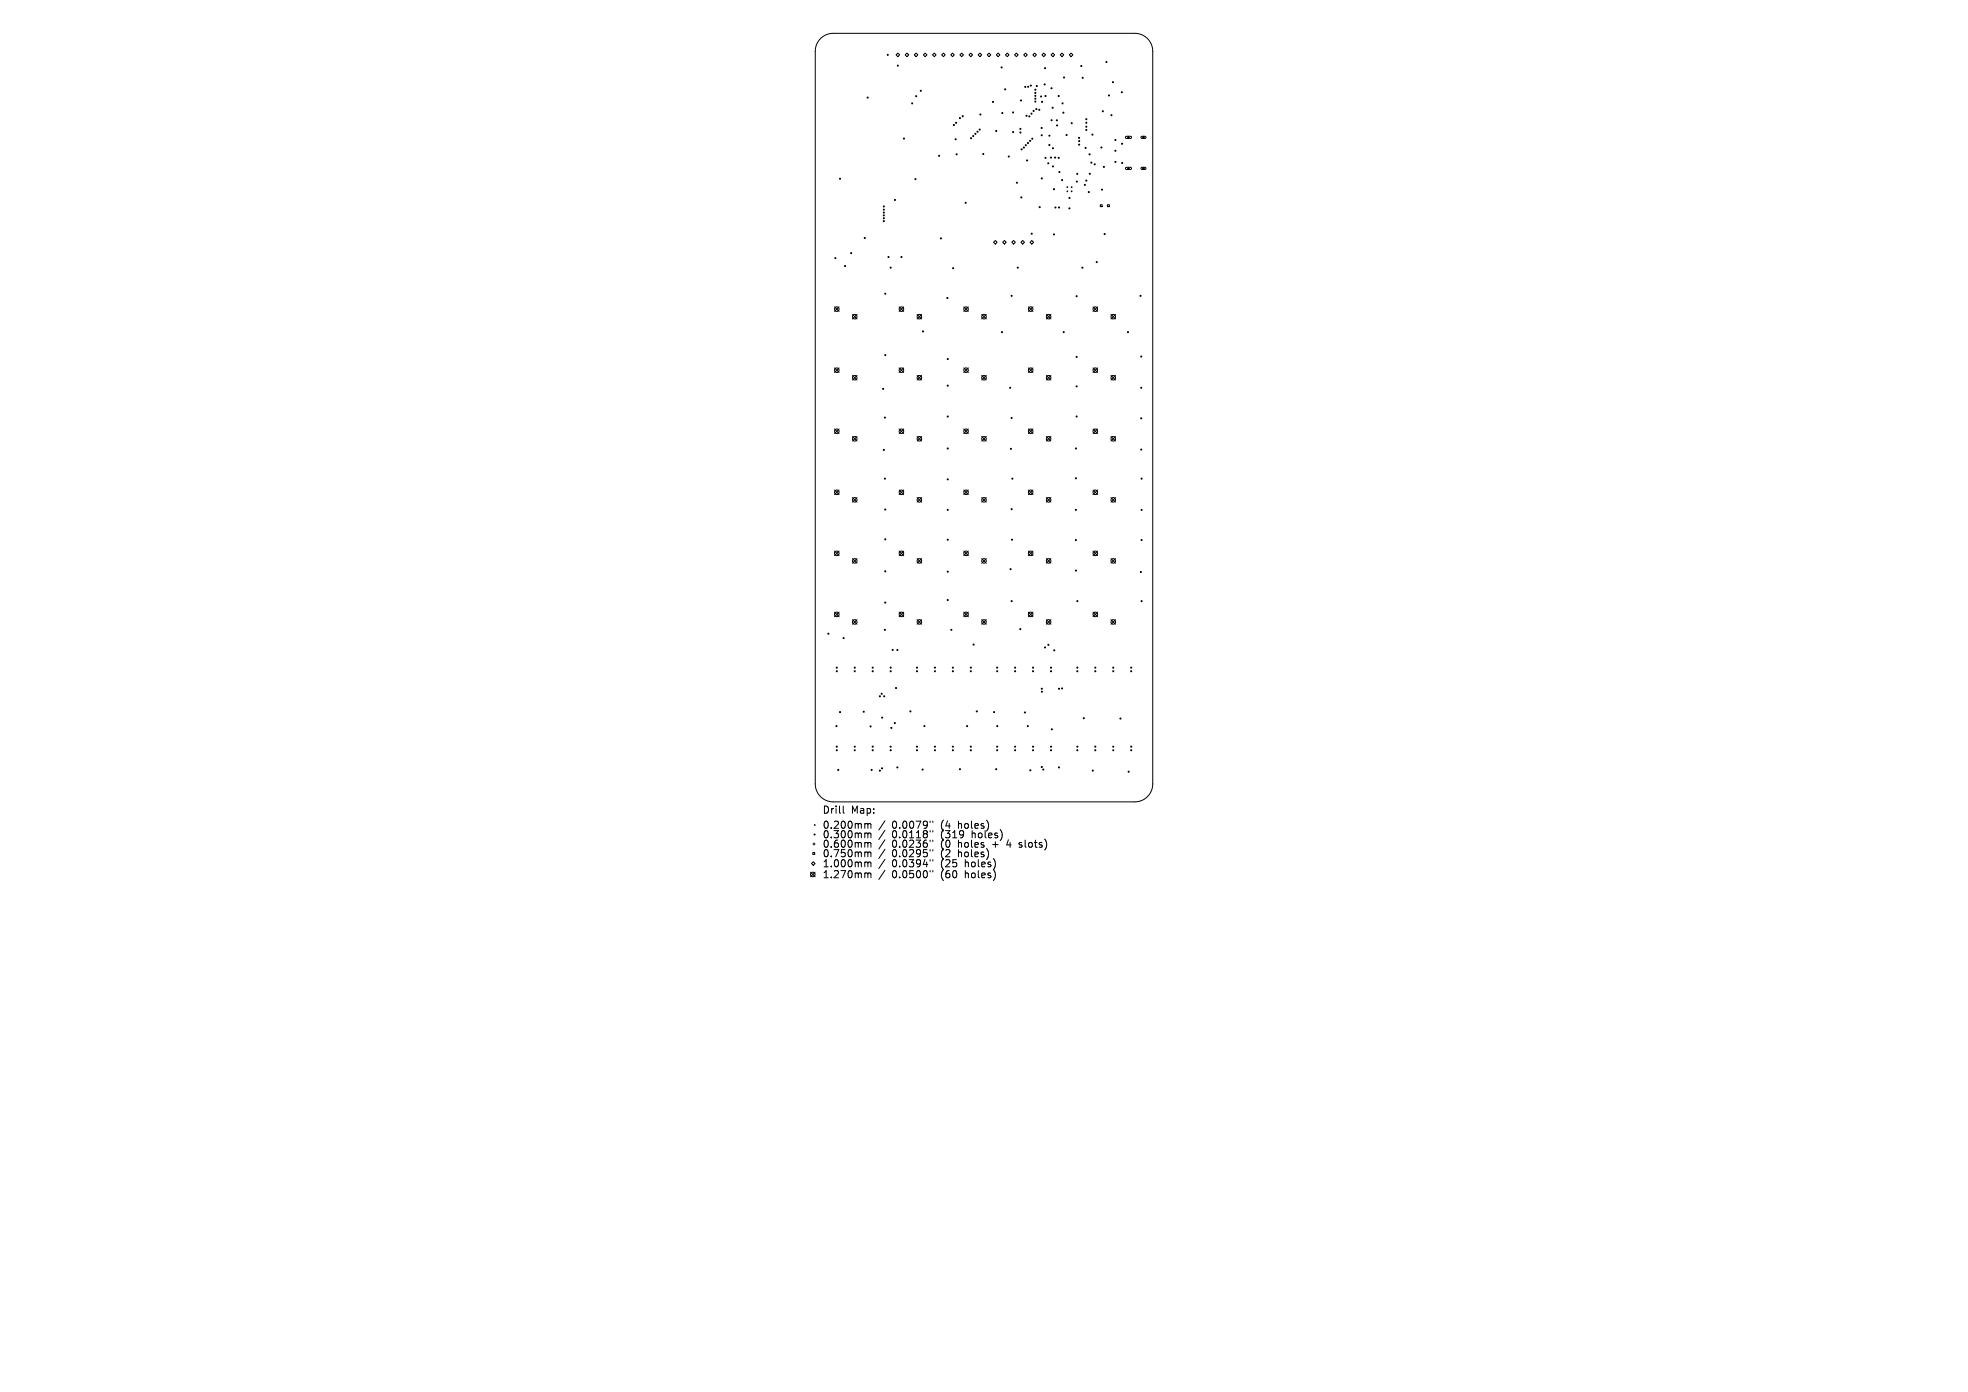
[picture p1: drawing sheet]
<svg xmlns="http://www.w3.org/2000/svg" width="297mm" height="210mm" viewBox="0 0 297 210" stroke-linecap="round" stroke-linejoin="round" font-family="sans-serif">
<defs><g id="words">
<g font-size="1.5">
<text x="124.1" y="122.9">Drill</text>
<text x="124.1" y="125.2">0.200mm</text>
<text x="128.4" y="122.9">Map:</text>
<text x="134.6" y="125.2">0.0079&quot;</text>
<text x="142.1" y="125.2">(4</text>
<text x="144.8" y="125.2">holes)</text>
<text x="124.1" y="126.6">0.300mm</text>
<text x="124.1" y="128">0.600mm</text>
<text x="124.1" y="129.5">0.750mm</text>
<text x="124.1" y="131">1.000mm</text>
<text x="134.6" y="126.6">0.0118&quot;</text>
<text x="134.6" y="128">0.0236&quot;</text>
<text x="134.6" y="129.5">0.0295&quot;</text>
<text x="134.6" y="131">0.0394&quot;</text>
<text x="142.1" y="126.6">(319</text>
<text x="142.1" y="128">(0</text>
<text x="142.1" y="129.5">(2</text>
<text x="142.1" y="131">(25</text>
<text x="144.8" y="128">holes</text>
<text x="144.8" y="129.5">holes)</text>
<text x="145.8" y="131">holes)</text>
<text x="146.8" y="126.6">holes)</text>
<text x="150" y="128">+</text>
<text x="152.3" y="128">4</text>
<text x="154.3" y="128">slots)</text>
<text x="124.1" y="132.6">1.270mm</text>
<text x="134.6" y="132.6">0.0500&quot;</text>
<text x="142.1" y="132.6">(60</text>
<text x="145.8" y="132.6">holes)</text>
</g>
</g></defs>
<g fill="none" stroke="#000" stroke-width=".15">
<path d="M123.8 5.8a2.71 2.71 0 0 1 1.9-.8h45.6a2.71 2.71 0 0 1 2.7 2.7v110.6a2.71 2.71 0 0 1-2.7 2.7h-45.6a2.71 2.71 0 0 1-2.7-2.7v-110.6a2.71 2.71 0 0 1 .8-1.9zM135.5 8l.3 .3-.3 .2-.3-.2zM136.9 8l.2 .3-.2 .2-.3-.2zM138.2 8l.3 .3-.3 .2-.2-.2zM139.6 8l.3 .3-.3 .2-.2-.2zM141 8l.3 .3-.3 .2-.3-.2zM142.4 8l.2 .3-.2 .2-.3-.2zM143.8 8l.2 .3-.2 .2-.3-.2zM145.1 8l.3 .3-.3 .2-.2-.2zM146.5 8l.3 .3-.3 .2-.3-.2zM147.9 8l.3 .3-.3 .2-.3-.2zM149.3 8l.2 .3-.2 .2-.3-.2z"/>
<path d="M150.6 8l.3 .3-.3 .2-.2-.2zM152 8l.3 .3-.3 .2-.3-.2zM153.4 8l.3 .3-.3 .2-.3-.2zM154.8 8l.2 .3-.2 .2-.3-.2zM156.1 8l.3 .3-.3 .2-.2-.2zM157.5 8l.3 .3-.3 .2-.3-.2zM158.9 8l.3 .3-.3 .2-.3-.2zM160.3 8l.2 .3-.2 .2-.3-.2zM161.6 8l.3 .3-.3 .2-.2-.2zM149.9 36.6l.3-.3 .3 .3-.3 .2zM151.3 36.6l.3-.3 .3 .3-.3 .2zM152.7 36.6l.3-.3 .2 .3-.2 .2z"/>
<path d="M154.1 36.6l.2-.3 .3 .3-.3 .2zM155.7 36.3l.3 .3-.3 .2-.3-.2zM161 28.2l.1 .1M161 28.8l.1 .1M161.1 28.2l-.1 .1M161.1 28.8l-.1 .1M161.7 28.8l.1 .1M161.7 28.2l.1 .1M161.8 28.2l-.1 .1M161.8 28.8l-.1 .1M166 30.9h.3v.3h-.3zM167.1 30.9h.3v.3h-.3z"/>
<path d="M169.9 20.6h.7l.2 .2-.2 .1h-.6l-.2-.1zM169.9 25.3l.7-.1 .2 .2-.2 .2h-.6l-.2-.2zM170.1 20.7h.4M170.1 25.4h.4M170.3 20.6v.3M170.3 25.2v.4M172.2 20.6h.6l.1 .2-.1 .1h-.5l-.1-.1zM172.2 25.3l.6-.1 .1 .2-.1 .2h-.5l-.1-.2zM172.4 20.7h.3M172.4 25.4h.3M172.6 20.6v.3M172.6 25.2v.4"/>
<path d="M125.9 46.3l.7 .7M125.9 55.5l.7 .7M126.6 46.3l-.7 .7M126.6 55.5l-.7 .7M128.7 47.4l.6 .7M128.7 56.6l.6 .7M129.3 47.4l-.6 .7M129.3 56.6l-.6 .7M135.7 46.3l.7 .7M135.7 55.5l.7 .7M136.4 46.3l-.7 .7M136.4 55.5l-.7 .7"/>
<path d="M138.4 47.4l.7 .7M138.4 56.6l.7 .7M139.1 47.4l-.7 .7M139.1 56.6l-.7 .7M145.4 46.3l.7 .7M145.4 55.5l.7 .7M146.1 46.3l-.7 .7M146.1 55.5l-.7 .7M148.2 47.4l.6 .7M148.2 56.6l.6 .7M148.8 47.4l-.6 .7M148.8 56.6l-.6 .7"/>
<path d="M155.2 46.3l.7 .7M155.2 55.5l.7 .7M155.9 46.3l-.7 .7M155.9 55.5l-.7 .7M157.9 47.4l.7 .7M157.9 56.6l.7 .7M158.6 47.4l-.7 .7M158.6 56.6l-.7 .7M165 46.3l.6 .7M165 55.5l.6 .7M165.6 46.3l-.6 .7M165.6 55.5l-.6 .7"/>
<path d="M167.7 47.4l.7 .7M167.7 56.6l.7 .7M168.4 47.4l-.7 .7M168.4 56.6l-.7 .7M125.9 64.7l.7 .7M125.9 73.9l.7 .7M126.6 64.7l-.7 .7M126.6 73.9l-.7 .7M128.7 65.9l.6 .6M128.7 75.1l.6 .7M129.3 65.9l-.6 .6M129.3 75.1l-.6 .7"/>
<path d="M135.7 64.7l.7 .7M135.7 73.9l.7 .7M136.4 64.7l-.7 .7M136.4 73.9l-.7 .7M138.4 65.9l.7 .6M138.4 75.1l.7 .7M139.1 65.9l-.7 .6M139.1 75.1l-.7 .7M145.4 64.7l.7 .7M145.4 73.9l.7 .7M146.1 64.7l-.7 .7M146.1 73.9l-.7 .7"/>
<path d="M148.2 65.9l.6 .6M148.2 75.1l.6 .7M148.8 65.9l-.6 .6M148.8 75.1l-.6 .7M155.2 64.7l.7 .7M155.2 73.9l.7 .7M155.9 64.7l-.7 .7M155.9 73.9l-.7 .7M157.9 65.9l.7 .6M157.9 75.1l.7 .7M158.6 65.9l-.7 .6M158.6 75.1l-.7 .7"/>
<path d="M165 73.9l.6 .7M165 64.7l.6 .7M165.6 64.7l-.6 .7M165.6 73.9l-.6 .7M167.7 65.9l.7 .6M167.7 75.1l.7 .7M168.4 65.9l-.7 .6M168.4 75.1l-.7 .7M125.9 83.1l.7 .7M125.9 92.4l.7 .6M126.6 83.1l-.7 .7M126.6 92.4l-.7 .6"/>
<path d="M128.7 84.3l.6 .7M128.7 93.5l.6 .7M129.3 84.3l-.6 .7M129.3 93.5l-.6 .7M135.7 83.1l.7 .7M135.7 92.4l.7 .6M136.4 83.1l-.7 .7M136.4 92.4l-.7 .6M138.4 84.3l.7 .7M138.4 93.5l.7 .7M139.1 84.3l-.7 .7M139.1 93.5l-.7 .7"/>
<path d="M145.4 83.1l.7 .7M145.4 92.4l.7 .6M146.1 83.1l-.7 .7M146.1 92.4l-.7 .6M148.2 84.3l.6 .7M148.2 93.5l.6 .7M148.8 84.3l-.6 .7M148.8 93.5l-.6 .7M155.2 83.1l.7 .7M155.2 92.4l.7 .6M155.9 83.1l-.7 .7M155.9 92.4l-.7 .6"/>
<path d="M157.9 84.3l.7 .7M157.9 93.5l.7 .7M158.6 84.3l-.7 .7M158.6 93.5l-.7 .7M165 83.1l.6 .7M165 92.4l.6 .6M165.6 83.1l-.6 .7M165.6 92.4l-.6 .6M167.7 84.3l.7 .7M167.7 93.5l.7 .7M168.4 84.3l-.7 .7M168.4 93.5l-.7 .7"/>
<path d="M122.3 131.6l.7 .7M122.5 130.3l.2-.3 .3 .3-.3 .3zM122.7 128.6h.2v.3h-.2zM122.7 127.3h.3M122.8 127.2v.3M122.9 124.4l.1 .1M123 124.4l-.1 .1M123 131.6l-.7 .7M127.3 121.6v.9l.1 .2M130.7 124.2l.3 .2M130.7 125.7l.3 .1M130.7 127.1l.3 .2"/>
<path d="M130.7 128.5l.3 .2M130.7 130.1l.3 .1M130.7 131.7l.3 .2M131 124.4l.1-.2 .3 .1v.7M131 124.4v.6M131 125.8v.6M131 127.3v.5M131 128.7v.6M131 130.2v.6M131 131.9v.5M131 125.8l.1-.1h.3v.7M131 127.3l.1-.2 .3 .1v.6"/>
<path d="M131 128.7l.1-.2 .3 .1v.7M131 130.2l.1-.1h.3v.7M131 131.9l.1-.2 .3 .1v.6M133.6 123.8l-1 1.4M133.6 125.3l-1 1.4M133.6 126.7l-1 1.4M133.6 128.1l-1 1.4M133.6 129.6l-1 1.4M133.6 131.3l-1 1.4M140.4 123.9v.2M140.4 125.3v.2M140.4 126.7v.3"/>
<path d="M140.4 128.2v.2M140.4 129.7v.2M140.4 131.3v.2M140.8 123.9v.2M140.8 125.3v.2M140.8 126.7v.3M140.8 128.2v.2M140.8 129.7v.2M140.8 131.3v.2M153.8 127.8h.1M153.8 127.2v.2"/>
<circle cx="130.9" cy="14.7" r=".08"/>
<circle cx="134" cy="8.3" r=".08"/>
<circle cx="135.5" cy="9.9" r=".08"/>
<circle cx="137.7" cy="15.6" r=".08"/>
<circle cx="138.3" cy="14.5" r=".08"/>
<circle cx="139" cy="13.7" r=".08"/>
<circle cx="144" cy="18.9" r=".08"/>
<circle cx="144.3" cy="18.5" r=".08"/>
<circle cx="144.9" cy="17.8" r=".08"/>
<circle cx="145.3" cy="17.5" r=".08"/>
<circle cx="147.5" cy="19.9" r=".08"/>
<circle cx="147.9" cy="19.5" r=".08"/>
<circle cx="148" cy="17.3" r=".08"/>
<circle cx="149.9" cy="15.4" r=".08"/>
<circle cx="150.3" cy="19.8" r=".08"/>
<circle cx="151.2" cy="10.2" r=".08"/>
<circle cx="151.3" cy="17.1" r=".08"/>
<circle cx="151.7" cy="13.5" r=".08"/>
<circle cx="152.9" cy="17" r=".08"/>
<circle cx="152.9" cy="19.9" r=".08"/>
<circle cx="154" cy="20" r=".08"/>
<circle cx="154" cy="19.4" r=".08"/>
<circle cx="154.1" cy="15.2" r=".08"/>
<circle cx="154.7" cy="13.1" r=".08"/>
<circle cx="154.9" cy="17.5" r=".08"/>
<circle cx="155.2" cy="13.1" r=".08"/>
<circle cx="155.3" cy="17.6" r=".08"/>
<circle cx="155.6" cy="12.9" r=".08"/>
<circle cx="155.7" cy="17.1" r=".08"/>
<circle cx="156" cy="16.7" r=".08"/>
<circle cx="156.2" cy="15.3" r=".08"/>
<circle cx="156.2" cy="14.5" r=".08"/>
<circle cx="156.2" cy="13.5" r=".08"/>
<circle cx="156.2" cy="14" r=".08"/>
<circle cx="156.2" cy="14.9" r=".08"/>
<circle cx="156.4" cy="16.5" r=".08"/>
<circle cx="156.5" cy="13" r=".08"/>
<circle cx="156.8" cy="16.6" r=".08"/>
<circle cx="157.1" cy="14.6" r=".08"/>
<circle cx="157.2" cy="19.3" r=".08"/>
<circle cx="157.3" cy="15.4" r=".08"/>
<circle cx="157.7" cy="12.7" r=".08"/>
<circle cx="157.7" cy="10.3" r=".08"/>
<circle cx="157.8" cy="14.5" r=".08"/>
<circle cx="158.7" cy="13.3" r=".08"/>
<circle cx="158.7" cy="18.1" r=".08"/>
<circle cx="158.9" cy="16.3" r=".08"/>
<circle cx="159.5" cy="18.2" r=".08"/>
<circle cx="159.5" cy="18.9" r=".08"/>
<circle cx="159.8" cy="14.5" r=".08"/>
<circle cx="160.4" cy="15.6" r=".08"/>
<circle cx="160.5" cy="17" r=".08"/>
<circle cx="160.6" cy="11.7" r=".08"/>
<circle cx="161.7" cy="18.6" r=".08"/>
<circle cx="163.2" cy="10" r=".08"/>
<circle cx="163.4" cy="11.7" r=".08"/>
<circle cx="163.9" cy="18" r=".08"/>
<circle cx="163.9" cy="19.1" r=".08"/>
<circle cx="163.9" cy="19.6" r=".08"/>
<circle cx="163.9" cy="18.5" r=".08"/>
<circle cx="166.4" cy="16.8" r=".08"/>
<circle cx="167" cy="9.4" r=".08"/>
<circle cx="167.4" cy="14.4" r=".08"/>
<circle cx="167.7" cy="17.4" r=".08"/>
<circle cx="168" cy="12.4" r=".08"/>
<circle cx="169.3" cy="13.9" r=".08"/>
<circle cx="126.1" cy="38.9" r=".08"/>
<circle cx="126.8" cy="27" r=".08"/>
<circle cx="128.5" cy="38.2" r=".08"/>
<circle cx="130.5" cy="35.9" r=".08"/>
<circle cx="133.4" cy="32.9" r=".08"/>
<circle cx="133.4" cy="31.6" r=".08"/>
<circle cx="133.4" cy="32.1" r=".08"/>
<circle cx="133.4" cy="33.4" r=".08"/>
<circle cx="133.4" cy="32.5" r=".08"/>
<circle cx="133.4" cy="31.1" r=".08"/>
<circle cx="134.1" cy="38.8" r=".08"/>
<circle cx="135.1" cy="30.2" r=".08"/>
<circle cx="136" cy="38.8" r=".08"/>
<circle cx="136.4" cy="20.9" r=".08"/>
<circle cx="138.2" cy="27" r=".08"/>
<circle cx="141.7" cy="23.5" r=".08"/>
<circle cx="142" cy="36" r=".08"/>
<circle cx="144.2" cy="21" r=".08"/>
<circle cx="144.4" cy="23.3" r=".08"/>
<circle cx="145.7" cy="30.6" r=".08"/>
<circle cx="146.6" cy="20.8" r=".08"/>
<circle cx="146.9" cy="20.5" r=".08"/>
<circle cx="147.2" cy="20.2" r=".08"/>
<circle cx="148.4" cy="23.2" r=".08"/>
<circle cx="152.2" cy="23.6" r=".08"/>
<circle cx="153.5" cy="27.6" r=".08"/>
<circle cx="154.1" cy="29.8" r=".08"/>
<circle cx="154.2" cy="22.5" r=".08"/>
<circle cx="154.5" cy="22.3" r=".08"/>
<circle cx="154.8" cy="21.9" r=".08"/>
<circle cx="155" cy="24.2" r=".08"/>
<circle cx="155.1" cy="21.6" r=".08"/>
<circle cx="155.5" cy="21.3" r=".08"/>
<circle cx="155.7" cy="35.3" r=".08"/>
<circle cx="155.8" cy="20.9" r=".08"/>
<circle cx="156.9" cy="31.3" r=".08"/>
<circle cx="157.2" cy="20.4" r=".08"/>
<circle cx="157.2" cy="26.9" r=".08"/>
<circle cx="157.8" cy="23.8" r=".08"/>
<circle cx="158.2" cy="24.6" r=".08"/>
<circle cx="158.4" cy="21.9" r=".08"/>
<circle cx="158.4" cy="20.5" r=".08"/>
<circle cx="158.6" cy="23.8" r=".08"/>
<circle cx="158.9" cy="25.1" r=".08"/>
<circle cx="158.9" cy="22.4" r=".08"/>
<circle cx="159.1" cy="28.5" r=".08"/>
<circle cx="159.1" cy="35.4" r=".08"/>
<circle cx="159.2" cy="23.8" r=".08"/>
<circle cx="159.3" cy="31.3" r=".08"/>
<circle cx="159.8" cy="23.8" r=".08"/>
<circle cx="159.8" cy="31.3" r=".08"/>
<circle cx="159.9" cy="26" r=".08"/>
<circle cx="160.3" cy="27.2" r=".08"/>
<circle cx="161" cy="20.4" r=".08"/>
<circle cx="161.4" cy="31.4" r=".08"/>
<circle cx="161.4" cy="29.9" r=".08"/>
<circle cx="162.5" cy="27.4" r=".08"/>
<circle cx="162.6" cy="26.2" r=".08"/>
<circle cx="162.8" cy="20.8" r=".08"/>
<circle cx="162.9" cy="21.3" r=".08"/>
<circle cx="162.9" cy="21.8" r=".08"/>
<circle cx="163.7" cy="27.9" r=".08"/>
<circle cx="163.8" cy="22.3" r=".08"/>
<circle cx="163.9" cy="27.2" r=".08"/>
<circle cx="164.3" cy="29" r=".08"/>
<circle cx="164.4" cy="23.3" r=".08"/>
<circle cx="164.5" cy="26.2" r=".08"/>
<circle cx="164.7" cy="24.5" r=".08"/>
<circle cx="164.9" cy="20.3" r=".08"/>
<circle cx="165.2" cy="24.8" r=".08"/>
<circle cx="165.5" cy="39.5" r=".08"/>
<circle cx="166.2" cy="22.3" r=".08"/>
<circle cx="166.3" cy="28.6" r=".08"/>
<circle cx="166.6" cy="25.2" r=".08"/>
<circle cx="166.7" cy="35.3" r=".08"/>
<circle cx="168.3" cy="21.1" r=".08"/>
<circle cx="168.3" cy="24.4" r=".08"/>
<circle cx="168.3" cy="22.7" r=".08"/>
<circle cx="169.3" cy="21.7" r=".08"/>
<circle cx="169.3" cy="24.6" r=".08"/>
<circle cx="126.3" cy="55.9" r=".34"/>
<circle cx="126.3" cy="46.6" r=".34"/>
<circle cx="127.5" cy="40.1" r=".08"/>
<circle cx="129" cy="47.8" r=".34"/>
<circle cx="129" cy="57" r=".34"/>
<circle cx="133.3" cy="58.7" r=".08"/>
<circle cx="133.6" cy="44.3" r=".08"/>
<circle cx="133.6" cy="53.6" r=".08"/>
<circle cx="134.4" cy="40.4" r=".08"/>
<circle cx="136" cy="55.9" r=".34"/>
<circle cx="136" cy="46.6" r=".34"/>
<circle cx="138.7" cy="47.8" r=".34"/>
<circle cx="138.7" cy="57" r=".34"/>
<circle cx="139.3" cy="50" r=".08"/>
<circle cx="143" cy="45" r=".08"/>
<circle cx="143" cy="58.2" r=".08"/>
<circle cx="143" cy="54.2" r=".08"/>
<circle cx="143.8" cy="40.5" r=".08"/>
<circle cx="145.8" cy="55.9" r=".34"/>
<circle cx="145.8" cy="46.6" r=".34"/>
<circle cx="148.5" cy="57" r=".34"/>
<circle cx="148.5" cy="47.8" r=".34"/>
<circle cx="151.2" cy="50.1" r=".08"/>
<circle cx="152.5" cy="58.5" r=".08"/>
<circle cx="152.7" cy="44.6" r=".08"/>
<circle cx="153.6" cy="40.4" r=".08"/>
<circle cx="155.5" cy="55.9" r=".34"/>
<circle cx="155.5" cy="46.6" r=".34"/>
<circle cx="158.3" cy="47.8" r=".34"/>
<circle cx="158.3" cy="57" r=".34"/>
<circle cx="160.5" cy="50.1" r=".08"/>
<circle cx="162.5" cy="58.3" r=".08"/>
<circle cx="162.5" cy="53.8" r=".08"/>
<circle cx="162.5" cy="44.7" r=".08"/>
<circle cx="163.3" cy="40.4" r=".08"/>
<circle cx="165.3" cy="55.9" r=".34"/>
<circle cx="165.3" cy="46.6" r=".34"/>
<circle cx="168" cy="47.8" r=".34"/>
<circle cx="168" cy="57" r=".34"/>
<circle cx="170.2" cy="50.1" r=".08"/>
<circle cx="172.1" cy="44.6" r=".08"/>
<circle cx="172.2" cy="58.5" r=".08"/>
<circle cx="172.2" cy="53.8" r=".08"/>
<circle cx="126.3" cy="74.3" r=".34"/>
<circle cx="126.3" cy="65.1" r=".34"/>
<circle cx="129" cy="66.2" r=".34"/>
<circle cx="129" cy="75.4" r=".34"/>
<circle cx="133.4" cy="67.9" r=".08"/>
<circle cx="133.5" cy="72.2" r=".08"/>
<circle cx="133.5" cy="63" r=".08"/>
<circle cx="133.6" cy="76.9" r=".08"/>
<circle cx="136" cy="74.3" r=".34"/>
<circle cx="136" cy="65.1" r=".34"/>
<circle cx="138.7" cy="66.2" r=".34"/>
<circle cx="138.7" cy="75.4" r=".34"/>
<circle cx="143" cy="67.7" r=".08"/>
<circle cx="143" cy="62.8" r=".08"/>
<circle cx="143" cy="76.9" r=".08"/>
<circle cx="143" cy="72.3" r=".08"/>
<circle cx="145.8" cy="74.3" r=".34"/>
<circle cx="145.8" cy="65.1" r=".34"/>
<circle cx="148.5" cy="75.4" r=".34"/>
<circle cx="148.5" cy="66.2" r=".34"/>
<circle cx="152.6" cy="67.7" r=".08"/>
<circle cx="152.7" cy="76.8" r=".08"/>
<circle cx="152.7" cy="63.1" r=".08"/>
<circle cx="152.8" cy="72.2" r=".08"/>
<circle cx="155.5" cy="74.3" r=".34"/>
<circle cx="155.5" cy="65.1" r=".34"/>
<circle cx="158.3" cy="66.2" r=".34"/>
<circle cx="158.3" cy="75.4" r=".34"/>
<circle cx="162.4" cy="67.7" r=".08"/>
<circle cx="162.4" cy="76.9" r=".08"/>
<circle cx="162.4" cy="72.2" r=".08"/>
<circle cx="162.5" cy="62.8" r=".08"/>
<circle cx="165.3" cy="74.3" r=".34"/>
<circle cx="165.3" cy="65.1" r=".34"/>
<circle cx="168" cy="66.2" r=".34"/>
<circle cx="168" cy="75.4" r=".34"/>
<circle cx="172.2" cy="63.1" r=".08"/>
<circle cx="172.2" cy="67.8" r=".08"/>
<circle cx="172.3" cy="72.2" r=".08"/>
<circle cx="172.3" cy="76.9" r=".08"/>
<circle cx="125" cy="95.6" r=".08"/>
<circle cx="126.3" cy="92.7" r=".34"/>
<circle cx="126.3" cy="83.5" r=".34"/>
<circle cx="127.3" cy="96.3" r=".08"/>
<circle cx="129" cy="84.6" r=".34"/>
<circle cx="129" cy="93.8" r=".34"/>
<circle cx="133.5" cy="95" r=".08"/>
<circle cx="133.6" cy="90.9" r=".08"/>
<circle cx="133.6" cy="81.4" r=".08"/>
<circle cx="133.6" cy="86.2" r=".08"/>
<circle cx="134.7" cy="98.1" r=".08"/>
<circle cx="135.4" cy="98.1" r=".08"/>
<circle cx="136" cy="92.7" r=".34"/>
<circle cx="136" cy="83.5" r=".34"/>
<circle cx="138.7" cy="93.8" r=".34"/>
<circle cx="138.7" cy="84.6" r=".34"/>
<circle cx="143" cy="81.4" r=".08"/>
<circle cx="143" cy="86.2" r=".08"/>
<circle cx="143" cy="90.5" r=".08"/>
<circle cx="143.6" cy="95" r=".08"/>
<circle cx="145.8" cy="92.7" r=".34"/>
<circle cx="145.8" cy="83.5" r=".34"/>
<circle cx="146.9" cy="97.2" r=".08"/>
<circle cx="148.5" cy="84.6" r=".34"/>
<circle cx="148.5" cy="93.8" r=".34"/>
<circle cx="152.5" cy="85.9" r=".08"/>
<circle cx="152.7" cy="90.7" r=".08"/>
<circle cx="152.7" cy="81.4" r=".08"/>
<circle cx="154" cy="94.9" r=".08"/>
<circle cx="155.5" cy="92.7" r=".34"/>
<circle cx="155.5" cy="83.5" r=".34"/>
<circle cx="157.7" cy="97.7" r=".08"/>
<circle cx="158.2" cy="97.3" r=".08"/>
<circle cx="158.3" cy="84.6" r=".34"/>
<circle cx="158.3" cy="93.8" r=".34"/>
<circle cx="159.1" cy="98.1" r=".08"/>
<circle cx="162.4" cy="81.5" r=".08"/>
<circle cx="162.4" cy="86.1" r=".08"/>
<circle cx="162.6" cy="90.7" r=".08"/>
<circle cx="165.3" cy="92.7" r=".34"/>
<circle cx="165.3" cy="83.5" r=".34"/>
<circle cx="168" cy="84.6" r=".34"/>
<circle cx="168" cy="93.8" r=".34"/>
<circle cx="172.2" cy="86.3" r=".08"/>
<circle cx="172.3" cy="81.5" r=".08"/>
<circle cx="172.3" cy="90.7" r=".08"/>
<circle cx="126.2" cy="109.5" r=".08"/>
<circle cx="126.3" cy="101.3" r=".08"/>
<circle cx="126.3" cy="100.7" r=".08"/>
<circle cx="126.3" cy="112.6" r=".08"/>
<circle cx="126.3" cy="113.2" r=".08"/>
<circle cx="126.5" cy="116.2" r=".08"/>
<circle cx="126.8" cy="107.4" r=".08"/>
<circle cx="129" cy="101.3" r=".08"/>
<circle cx="129" cy="112.6" r=".08"/>
<circle cx="129" cy="100.7" r=".08"/>
<circle cx="129" cy="113.2" r=".08"/>
<circle cx="130.4" cy="107.4" r=".08"/>
<circle cx="131.4" cy="109.6" r=".08"/>
<circle cx="131.5" cy="116.2" r=".08"/>
<circle cx="131.7" cy="101.3" r=".08"/>
<circle cx="131.7" cy="100.7" r=".08"/>
<circle cx="131.7" cy="112.6" r=".08"/>
<circle cx="131.7" cy="113.2" r=".08"/>
<circle cx="132.8" cy="116.3" r=".08"/>
<circle cx="132.8" cy="105" r=".08"/>
<circle cx="133.1" cy="104.7" r=".08"/>
<circle cx="133.1" cy="115.9" r=".08"/>
<circle cx="133.1" cy="108.3" r=".08"/>
<circle cx="133.4" cy="105" r=".08"/>
<circle cx="134.4" cy="101.3" r=".08"/>
<circle cx="134.4" cy="100.7" r=".08"/>
<circle cx="134.4" cy="112.6" r=".08"/>
<circle cx="134.4" cy="113.2" r=".08"/>
<circle cx="134.5" cy="109.8" r=".08"/>
<circle cx="135" cy="109.1" r=".08"/>
<circle cx="135.2" cy="103.8" r=".08"/>
<circle cx="135.4" cy="115.8" r=".08"/>
<circle cx="137.4" cy="107.3" r=".08"/>
<circle cx="138.4" cy="112.6" r=".08"/>
<circle cx="138.4" cy="101.3" r=".08"/>
<circle cx="138.4" cy="100.7" r=".08"/>
<circle cx="138.4" cy="113.2" r=".08"/>
<circle cx="139.2" cy="116.1" r=".08"/>
<circle cx="139.5" cy="109.5" r=".08"/>
<circle cx="141.1" cy="112.6" r=".08"/>
<circle cx="141.1" cy="101.3" r=".08"/>
<circle cx="141.1" cy="100.7" r=".08"/>
<circle cx="141.1" cy="113.2" r=".08"/>
<circle cx="143.8" cy="112.6" r=".08"/>
<circle cx="143.8" cy="101.3" r=".08"/>
<circle cx="143.8" cy="100.7" r=".08"/>
<circle cx="143.8" cy="113.2" r=".08"/>
<circle cx="144.9" cy="116" r=".08"/>
<circle cx="146" cy="109.5" r=".08"/>
<circle cx="146.5" cy="112.6" r=".08"/>
<circle cx="146.5" cy="101.3" r=".08"/>
<circle cx="146.5" cy="100.7" r=".08"/>
<circle cx="146.5" cy="113.2" r=".08"/>
<circle cx="147.4" cy="107.3" r=".08"/>
<circle cx="150" cy="107.4" r=".08"/>
<circle cx="150.3" cy="116" r=".08"/>
<circle cx="150.5" cy="112.6" r=".08"/>
<circle cx="150.5" cy="101.3" r=".08"/>
<circle cx="150.5" cy="100.7" r=".08"/>
<circle cx="150.5" cy="113.2" r=".08"/>
<circle cx="150.5" cy="109.5" r=".08"/>
<circle cx="153.2" cy="112.6" r=".08"/>
<circle cx="153.2" cy="101.3" r=".08"/>
<circle cx="153.2" cy="100.7" r=".08"/>
<circle cx="153.2" cy="113.2" r=".08"/>
<circle cx="154.7" cy="107.5" r=".08"/>
<circle cx="155.1" cy="109.5" r=".08"/>
<circle cx="155.5" cy="116.2" r=".08"/>
<circle cx="155.9" cy="112.6" r=".08"/>
<circle cx="155.9" cy="101.3" r=".08"/>
<circle cx="155.9" cy="100.7" r=".08"/>
<circle cx="155.9" cy="113.2" r=".08"/>
<circle cx="157.2" cy="103.9" r=".08"/>
<circle cx="157.2" cy="115.7" r=".08"/>
<circle cx="157.2" cy="104.4" r=".08"/>
<circle cx="157.4" cy="116.1" r=".08"/>
<circle cx="158.6" cy="112.6" r=".08"/>
<circle cx="158.6" cy="101.3" r=".08"/>
<circle cx="158.6" cy="100.7" r=".08"/>
<circle cx="158.6" cy="113.2" r=".08"/>
<circle cx="158.7" cy="110" r=".08"/>
<circle cx="159.8" cy="115.8" r=".08"/>
<circle cx="159.8" cy="103.9" r=".08"/>
<circle cx="160.3" cy="103.9" r=".08"/>
<circle cx="162.6" cy="112.6" r=".08"/>
<circle cx="162.6" cy="101.3" r=".08"/>
<circle cx="162.6" cy="100.7" r=".08"/>
<circle cx="162.6" cy="113.2" r=".08"/>
<circle cx="163.6" cy="108.4" r=".08"/>
<circle cx="164.9" cy="116.3" r=".08"/>
<circle cx="165.3" cy="112.6" r=".08"/>
<circle cx="165.3" cy="101.3" r=".08"/>
<circle cx="165.3" cy="100.7" r=".08"/>
<circle cx="165.3" cy="113.2" r=".08"/>
<circle cx="168" cy="112.6" r=".08"/>
<circle cx="168" cy="101.3" r=".08"/>
<circle cx="168" cy="100.7" r=".08"/>
<circle cx="168" cy="113.2" r=".08"/>
<circle cx="169.1" cy="108.4" r=".08"/>
<circle cx="170.3" cy="116.4" r=".08"/>
<circle cx="170.7" cy="112.6" r=".08"/>
<circle cx="170.7" cy="101.3" r=".08"/>
<circle cx="170.7" cy="100.7" r=".08"/>
<circle cx="170.7" cy="113.2" r=".08"/>
<circle cx="122.7" cy="131.9" r=".34"/>
<circle cx="122.9" cy="125.9" r=".08"/>
</g>
<use href="#words"/>
</svg>
